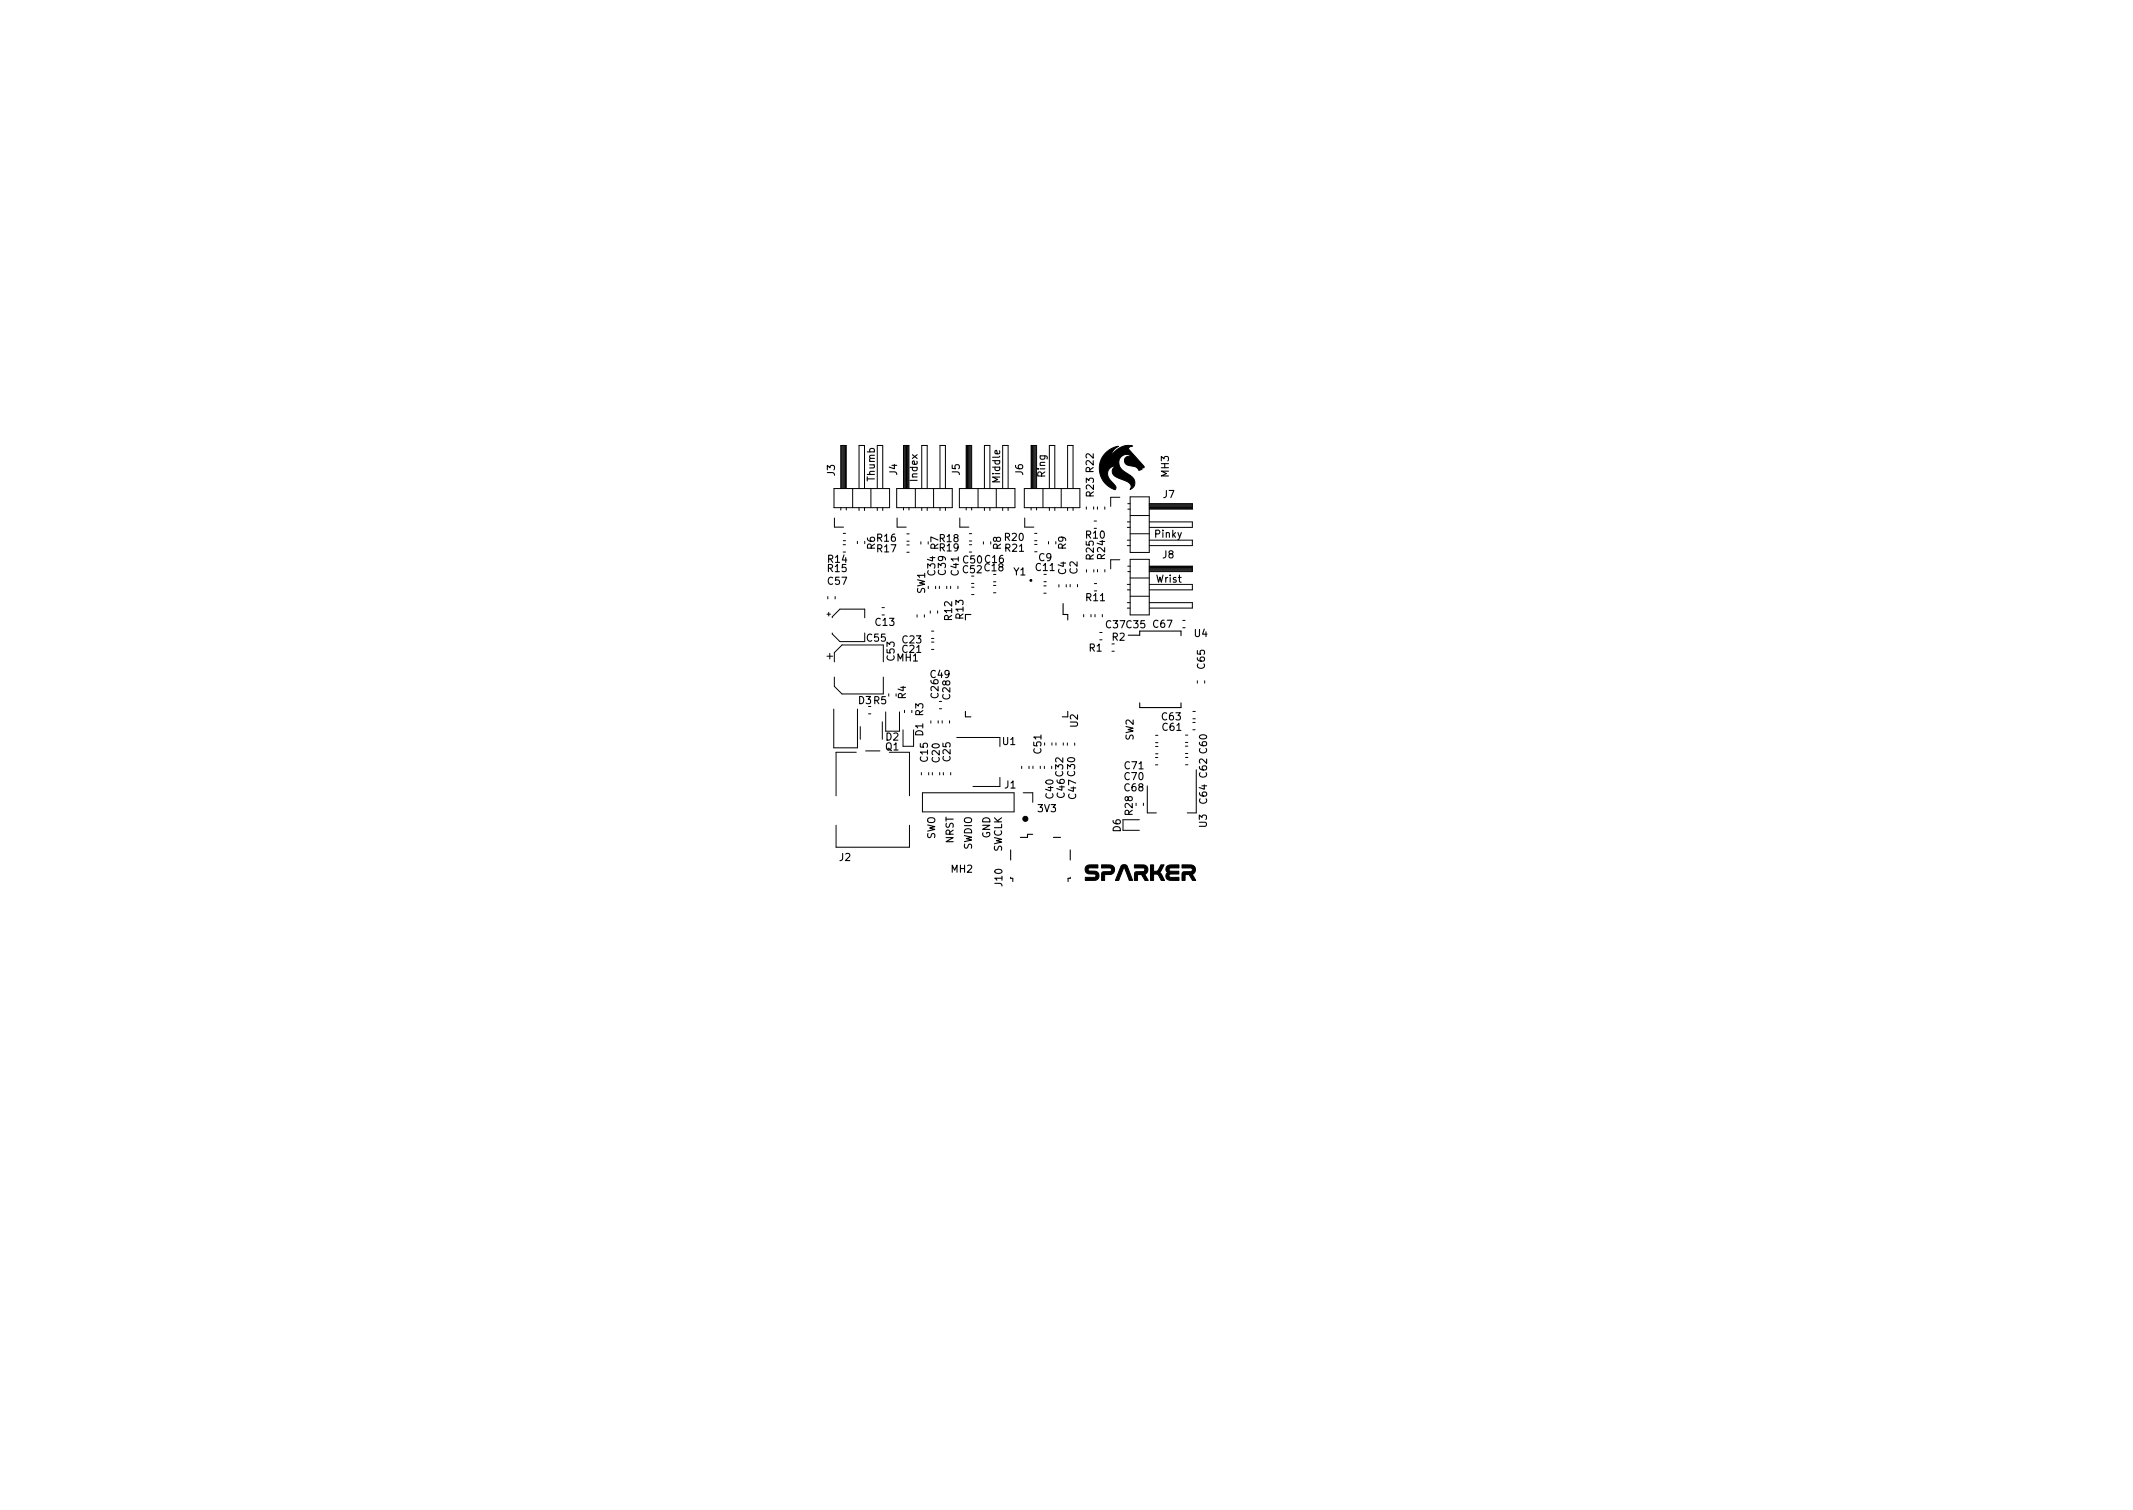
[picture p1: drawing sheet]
<svg xmlns="http://www.w3.org/2000/svg" width="297mm" height="210mm" viewBox="0 0 297 210" stroke-linecap="round" stroke-linejoin="round" font-family="sans-serif">
<defs><g id="words">
<g font-size="1.4">
<text x="116.3" y="66.2" transform="rotate(-90 116.3 66.2)">J3</text>
<text x="121.8" y="67" transform="rotate(-90 121.8 67)">Thumb</text>
<text x="124.9" y="66.1" transform="rotate(-90 124.9 66.1)">J4</text>
<text x="127.8" y="67" transform="rotate(-90 127.8 67)">Index</text>
<text x="133.6" y="66.1" transform="rotate(-90 133.6 66.1)">J5</text>
<text x="139.3" y="67.1" transform="rotate(-90 139.3 67.1)">Middle</text>
<text x="142.5" y="66.1" transform="rotate(-90 142.5 66.1)">J6</text>
<text x="145.6" y="66.4" transform="rotate(-90 145.6 66.4)">Ring</text>
<text x="152.3" y="69.1" transform="rotate(-90 152.3 69.1)">R23 R22</text>
<text x="162" y="69.3">J7</text>
<text x="162.8" y="66.4" transform="rotate(-90 162.8 66.4)">MH3</text>
<text x="121.8" y="76.5" transform="rotate(-90 121.8 76.5)">R6</text>
<text x="122.2" y="75.4">R16</text>
<text x="122.2" y="76.9">R17</text>
<text x="130.7" y="76.5" transform="rotate(-90 130.7 76.5)">R7</text>
<text x="130.9" y="76.8">R19</text>
<text x="130.9" y="75.5">R18</text>
<text x="139.4" y="76.5" transform="rotate(-90 139.4 76.5)">R8</text>
<text x="140" y="75.3">R20</text>
<text x="140" y="76.8">R21</text>
<text x="148.5" y="76.5" transform="rotate(-90 148.5 76.5)">R9</text>
<text x="151.3" y="75">R10</text>
<text x="152.3" y="77.9" transform="rotate(-90 152.3 77.9)">R25</text>
<text x="153.9" y="77.8" transform="rotate(-90 153.9 77.8)">R24</text>
<text x="160.8" y="74.9">Pinky</text>
<text x="161.9" y="77.7">J8</text>
<text x="115.3" y="79.6">R15</text>
<text x="115.3" y="81.4">C57</text>
<text x="115.3" y="78.4">R14</text>
<text x="128.8" y="82.7" transform="rotate(-90 128.8 82.7)">SW1</text>
<text x="130.2" y="80.1" transform="rotate(-90 130.2 80.1)">C34</text>
<text x="131.7" y="80" transform="rotate(-90 131.7 80)">C39</text>
<text x="133.5" y="80.1" transform="rotate(-90 133.5 80.1)">C41</text>
<text x="134.1" y="79.8">C52 C18</text>
<text x="134.2" y="78.4">C50 C16</text>
<text x="141.2" y="80.1">Y1</text>
<text x="144.3" y="79.5">C11</text>
<text x="144.7" y="78.1">C9</text>
<text x="148.5" y="80" transform="rotate(-90 148.5 80)">C4</text>
<text x="150" y="79.9" transform="rotate(-90 150 79.9)">C2</text>
<text x="151.3" y="83.7">R11</text>
<text x="161" y="81.1">Wrist</text>
<text x="120.8" y="89.3">C55</text>
<text x="122" y="87.1">C13</text>
<text x="125.7" y="89.6">C23</text>
<text x="132.6" y="86.3" transform="rotate(-90 132.6 86.3)">R12</text>
<text x="134.2" y="86.1" transform="rotate(-90 134.2 86.1)">R13</text>
<text x="154.1" y="87.5">C37 C35</text>
<text x="154.9" y="89.2">R2</text>
<text x="160.6" y="87.4">C67</text>
<text x="166.3" y="88.7">U4</text>
<text x="124.6" y="91.9" transform="rotate(-90 124.6 91.9)">C53</text>
<text x="124.9" y="92.1">MH1</text>
<text x="125.7" y="90.9">C21</text>
<text x="129.6" y="94.4">C49</text>
<text x="151.7" y="90.7">R1</text>
<text x="167.8" y="93.1" transform="rotate(-90 167.8 93.1)">C65</text>
<text x="119.6" y="98">D3 R5</text>
<text x="126.2" y="97.3" transform="rotate(-90 126.2 97.3)">R4</text>
<text x="128.6" y="99.7" transform="rotate(-90 128.6 99.7)">R3</text>
<text x="130.7" y="97.2" transform="rotate(-90 130.7 97.2)">C26</text>
<text x="132.3" y="97.3" transform="rotate(-90 132.3 97.3)">C28</text>
<text x="150.1" y="101.2" transform="rotate(-90 150.1 101.2)">U2</text>
<text x="161.8" y="100.3">C63</text>
<text x="161.9" y="101.8">C61</text>
<text x="123.3" y="104.5">Q1</text>
<text x="123.4" y="103.1">D2</text>
<text x="128.5" y="102.5" transform="rotate(-90 128.5 102.5)">D1</text>
<text x="129.2" y="106" transform="rotate(-90 129.2 106)">C15</text>
<text x="130.8" y="106.1" transform="rotate(-90 130.8 106.1)">C20</text>
<text x="132.4" y="106" transform="rotate(-90 132.4 106)">C25</text>
<text x="139.6" y="103.7">U1</text>
<text x="145" y="104.9" transform="rotate(-90 145 104.9)">C51</text>
<text x="156.7" y="107.1">C71</text>
<text x="157.9" y="103.1" transform="rotate(-90 157.9 103.1)">SW2</text>
<text x="139.9" y="109.8">J1</text>
<text x="144.6" y="113.1">3V3</text>
<text x="146.7" y="111.1" transform="rotate(-90 146.7 111.1)">C40</text>
<text x="148.3" y="111.1" transform="rotate(-90 148.3 111.1)">C46 C32</text>
<text x="149.9" y="111.2" transform="rotate(-90 149.9 111.2)">C47 C30</text>
<text x="156.6" y="110.2">C68</text>
<text x="156.6" y="108.6">C70</text>
<text x="157.7" y="113.5" transform="rotate(-90 157.7 113.5)">R28</text>
<text x="168.1" y="108.2" transform="rotate(-90 168.1 108.2)">C62 C60</text>
<text x="168.1" y="111.9" transform="rotate(-90 168.1 111.9)">C64</text>
<text x="116.9" y="119.9">J2</text>
<text x="130.2" y="116.9" transform="rotate(-90 130.2 116.9)">SWO</text>
<text x="132.8" y="117.5" transform="rotate(-90 132.8 117.5)">NRST</text>
<text x="135.3" y="118.3" transform="rotate(-90 135.3 118.3)">SWDIO</text>
<text x="137.9" y="116.7" transform="rotate(-90 137.9 116.7)">GND</text>
<text x="139.5" y="118.7" transform="rotate(-90 139.5 118.7)">SWCLK</text>
<text x="156.1" y="115.8" transform="rotate(-90 156.1 115.8)">D6</text>
<text x="168.1" y="115.2" transform="rotate(-90 168.1 115.2)">U3</text>
<text x="132.5" y="121.5">MH2</text>
<text x="139.6" y="123.3" transform="rotate(-90 139.6 123.3)">J10</text>
</g>
</g></defs>
<g fill="#000" stroke="#000" stroke-width=".14">
<path d="M153.9 63.2a2.92 2.92 0 0 1 1.9-1.1 2.13 2.13 0 0 0-1.1 1.4 3.2 3.2 0 0 1 2.9-1.4h.1a.38 .38 0 0 0-.5 .4l1.9 2.2a.23 .23 0 0 1 .2 .2 .23 .23 0 0 1 0 .2l-.3-.1-.1-.1a.25 .25 0 0 0 .2 .4l-.1 .1a.3 .3 0 0 1-.4 .1 .3 .3 0 0 1-.2-.3l-.3-.2a2.97 2.97 0 0 1-1.4-.5 .65 .65 0 0 1 .1-.8 .65 .65 0 0 1 .8-.1 1.06 1.06 0 0 0-1.4-.1 1.06 1.06 0 0 0-.3 1.3 4.1 4.1 0 0 0 1.7 1.5 1.01 1.01 0 0 1 .5 1 1.01 1.01 0 0 1-.7 .9 .81 .81 0 0 0-.7-1.2l-1-.4a.87 .87 0 0 1-.7-.6 .87 .87 0 0 1 .2-1h.2a1.09 1.09 0 0 0-1.1 .7 1.09 1.09 0 0 0 .4 1.3l.4 .4a.51 .51 0 0 1 .2 .8 3.1 3.1 0 0 1-1.4-5zM151.3 120.6l.4-.2h1.2v.5l-.6-.1a.65 .65 0 0 0-.8 .2l.1 .3h.5a.7 .7 0 0 1 .9 .7 .7 .7 0 0 1-.9 .6h-1v-.4h1.3a.28 .28 0 0 0 .2-.4 .28 .28 0 0 0-.4-.1h-.3a.66 .66 0 0 1-.7-.3 .66 .66 0 0 1 .1-.8zM153.4 120.4h.9a.71 .71 0 0 1 .9 .7 .71 .71 0 0 1-.9 .7h-.5v.8h-.4v-1a.38 .38 0 0 1 .6-.2h.6a.3 .3 0 0 0 .1-.4 .3 .3 0 0 0-.4-.1h-.9zM156.2 120.5a.57 .57 0 0 1 .6-.1 .57 .57 0 0 1 .3 .6l.6 1.6h-.4l-.8-1.8-.7 1.8h-.5zM158 120.4h1a.69 .69 0 0 1 .8 .5 .69 .69 0 0 1-.4 .8l.5 .9h-.5l-.4-.8h-.6v.8h-.4v-.4a.61 .61 0 0 1 .2-.8h1l.2-.1v-.3l-.2-.2-1.2 .1zM160.2 120.4h.4v.9a.68 .68 0 0 0 .9-.6l.2-.3h.4l-.5 .9-.2 .2a2.1 2.1 0 0 1 .8 1.1h-.5l-.2-.3a.65 .65 0 0 0-.9-.6v.9h-.4zM162.5 120.6a1.35 1.35 0 0 1 1.1-.2h.6v.5h-.6a.65 .65 0 0 0-.8 .1v.2l.2 .1h1.2v.4h-.6a.68 .68 0 0 0-.8 .1 .39 .39 0 0 0 .6 .4h.8v.4h-.6a1.2 1.2 0 0 1-1.2-.4v-.4l.2-.3-.2-.4zM164.6 120.4h.9a.72 .72 0 0 1 .9 .4 .72 .72 0 0 1-.3 1l.4 .8h-.4l-.5-.8h-.6v.8h-.4v-.6a.51 .51 0 0 1 .1-.6 .51 .51 0 0 1 .6 0h.6a.3 .3 0 0 0 .1-.4 .3 .3 0 0 0-.4-.1h-1z"/>
<circle cx="143.6" cy="80.8" r=".13"/>
<circle cx="142.8" cy="114" r=".35"/>
</g>
<g fill="none" stroke="#000" stroke-width=".14">
<path d="M116.1 68h7.8v2.7h-7.8zM116.2 72.1v1.3h1.3M117.1 68v-6h.7v6M117.1 70.7v.3M117.1 62v6M117.3 62v6M117.4 62v6M117.4 75.8h.3M117.4 76.9h.3M117.4 74.3h.4M117.4 75.3h.4M117.5 62v6"/>
<path d="M117.6 62v6M117.8 62v6M117.8 70.7v.3M118.7 68v2.7M119.4 75.4v.3M119.6 68v-6h.8v6M119.6 70.7v.4M120.4 70.7v.4M121.3 68v2.7M122.2 68v-6h.7v6M122.2 70.7v.4M122.9 70.7v.4"/>
<path d="M124.9 68h7.7v2.7h-7.7zM124.9 72.1v1.3h1.3M125.8 68v-6h.8v6M125.8 70.7v.3M125.9 62v6M126 62v6M126.1 62v6M126.2 62v6M126.3 74.3h.3M126.3 75.4h.3M126.3 75.9h.3M126.3 76.9h.3"/>
<path d="M126.4 62v6M126.5 62v6M126.6 70.7v.3M127.5 68v2.7M128.2 75.4v.4M128.4 68v-6h.7v6M128.4 70.7v.4M129.1 70.7v.4M130 68v2.7M130.9 68v-6h.8v6M130.9 70.7v.4M131.7 70.7v.4"/>
<path d="M133.6 68h7.7v2.7h-7.7zM133.7 72.1v1.3h1.2M134.5 68v-6h.8v6M134.5 70.7v.3M134.6 62v6M134.7 62v6M134.9 62v6M135 62v6M135 75.8h.3M135 74.3h.3M135 75.3h.3M135.1 62v6"/>
<path d="M135.2 62v6M135.3 70.7v.3M136.2 68v2.7M136.9 75.4v.4M137.1 68v-6h.8v6M137.1 70.7v.4M137.9 70.7v.4M138.7 68v2.7M139.6 68v-6h.8v6M139.6 70.7v.4M140.4 70.7v.4M142.6 68h7.8v2.7h-7.8z"/>
<path d="M142.7 72.1v1.3h1.3M143.6 68v-6h.8v6M143.6 70.7v.3M143.7 62v6M143.8 62v6M143.9 62v6M144 62v6M144.1 74.3h.3M144.1 75.3h.3M144.1 75.8h.3M144.1 76.8h.3M144.1 62v6"/>
<path d="M144.3 62v6M144.4 70.7v.3M145.2 68v2.7M146 75.4v.3M146.1 68v-6h.8v6M146.1 70.7v.4M146.9 70.7v.4M147.8 68v2.7M148.7 68v-6h.7v6M148.7 70.7v.4M149.4 70.7v.4M151.3 70.6v.3"/>
<path d="M151.3 79.3v.4M152.3 70.6v.3M152.3 79.3v.4M152.4 72.5h.3M152.8 70.6v.3M152.8 79.3v.3M153.9 70.6v.3M153.9 79.3v.3M155.9 77.9h-1.2v1.3M155.9 69.2h-1.2v1.3M157 72.7h.4M157 73.4h.4"/>
<path d="M157 75.2h.4M157 76h.4M157.1 79.6h.3M157.1 78.8h.3M157.1 70.1h.3M157.1 70.9h.3M157.4 77.9h2.6v7.7h-2.6zM157.4 69.2h2.6v7.7h-2.6zM157.4 71.8h2.6M157.4 74.3h2.6M160 70.1h6v.8h-6M160 72.7h6v.7h-6"/>
<path d="M160 75.2h6v.8h-6M160 78.8h6v.8h-6M160 79.5h6M160 79.4h6M160 79.3h6M160 79.1h6M160 79h6M160 78.9h6M160 70.2h6M160 70.3h6M160 70.4h6M160 70.6h6"/>
<path d="M160 70.7h6M160 70.8h6M115.2 85.5h.5M115.2 91.4h.7M115.3 83.1v.3M115.4 85.3v.5M115.6 91v.8M115.9 88.1v.2l1.1 1h3.4M115.9 86v-.1l1.1-1.1h3.4v1.2M116.1 98.7v5.4h3.3v-5.4M116.2 92.2v-1.3l1.1-1.1h5.7v2.4M116.2 94.3v1.3l1.1 1h5.7v-2.3"/>
<path d="M116.3 83.1v.3M120.9 99.4h.4M122.8 84.6h.4M123.3 99.1v2.7M125.3 99.1v2.7M126 98.9v.3M127 98.9v.3M127.7 85.6v.3M128.7 85.6v.3M129.5 85.1v.3M129.7 87.9h.3M129.7 88.9h.3"/>
<path d="M129.7 90.4h.4M129.7 89.4h.4M130.3 81.6v.4M130.6 85.1v.3M130.8 98.7h.3M130.8 81.6v.4M131.8 81.6v.4M132.4 81.6v.4M133.4 81.6v.4M135.3 81.2h.3M135.3 82.8h.3M135.3 81.8h.3"/>
<path d="M138.4 81h.3M138.4 81.5h.3M138.4 82.5h.3M145.4 82.6h.3M145.4 81.6h.3M145.4 81h.3M147.5 81.4v.3M148.5 81.4v.3M149 81.4v.3M150 81.4v.3M150.9 85.6v.3M151.9 85.6v.3"/>
<path d="M152.4 81.3h.3M152.5 85.6v.3M153.1 89.1h.4M153.1 88.1h.4M153.5 85.6v.3M154.8 90.7h.4M157 84.7h.4M157 83.9h.4M157 82.1h.4M157 81.4h.4M157.4 83h2.6M157.4 80.5h2.6"/>
<path d="M160 83.9h6v.8h-6M160 81.4h6v.7h-6M164.7 87.4h.3M164.7 86.4h.3M166.1 99.1h.3M166.7 94.8v.3M167.8 94.8v.3M116.4 114.9v3.1h10.2v-3.1M119.2 104.7h-2.8v6.1M119.8 101.2v1.7M120.5 104.6h2M122.9 100.5v2.4"/>
<path d="M123.8 104.7h2.8v6.1M125.8 101.6v2.3h1.4v-2.3M128.3 107.6v.3M128.5 110.4h12.7v2.6h-12.7zM129.3 107.6v.3M129.6 100.4v.3M129.8 107.6v.3M130.6 100.4v.3M130.9 107.6v.3M131.2 100.4v.3M131.4 107.6v.3M132.2 100.4v.3"/>
<path d="M132.4 107.6v.3M133.2 102.7h6M139.2 108.2v1.3h-3.7M142.3 106.7v.3M142.5 110.4h1.3v1.3M143.3 106.7v.3M143.8 106.7v.3M144.9 106.7v.3M145.4 106.7v.3M146.5 106.7v.3M146.5 103.4v.4M147 103.4v.4"/>
<path d="M148.1 103.4v.4M148.6 103.5v.3M149.7 103.5v.3M156.4 114.1h2.3M156.4 115.6h2.3M159.2 111.8v.4M159.8 109.4v3.8h1.2M160.9 106.5h.3M160.9 105.5h.3M160.9 102.4h.4M160.9 103.4h.4M160.9 103.9h.4"/>
<path d="M160.9 105h.4M165.1 104.9h.3M165.1 103.9h.3M165.1 103.4h.3M165.1 102.4h.3M165.1 106.5h.3M165.1 105.5h.3M166.1 101.6h.3M166.1 100.6h.3M166.1 100.1h.3M166.6 107.2v6h-1.3"/>
</g>
<path d="M134.4 85.6h.8M134.4 99.1v.7h.8M147.9 99.8h.8M148 84v1.6h.7v.7M157.1 88.4h1.6v-.5h5.8v.6M158.7 97.9v.6h5.8v-.6M140.7 118.3v1.4M143.8 116.2h-.7v.4h-1M146.7 116.6h1M149 118.3v1.4M140.7 122.1v.2h.3v.4M149 122.1v.2h-.3v.4" fill="none" stroke="#000" stroke-width=".15"/>
<use href="#words"/>
</svg>
